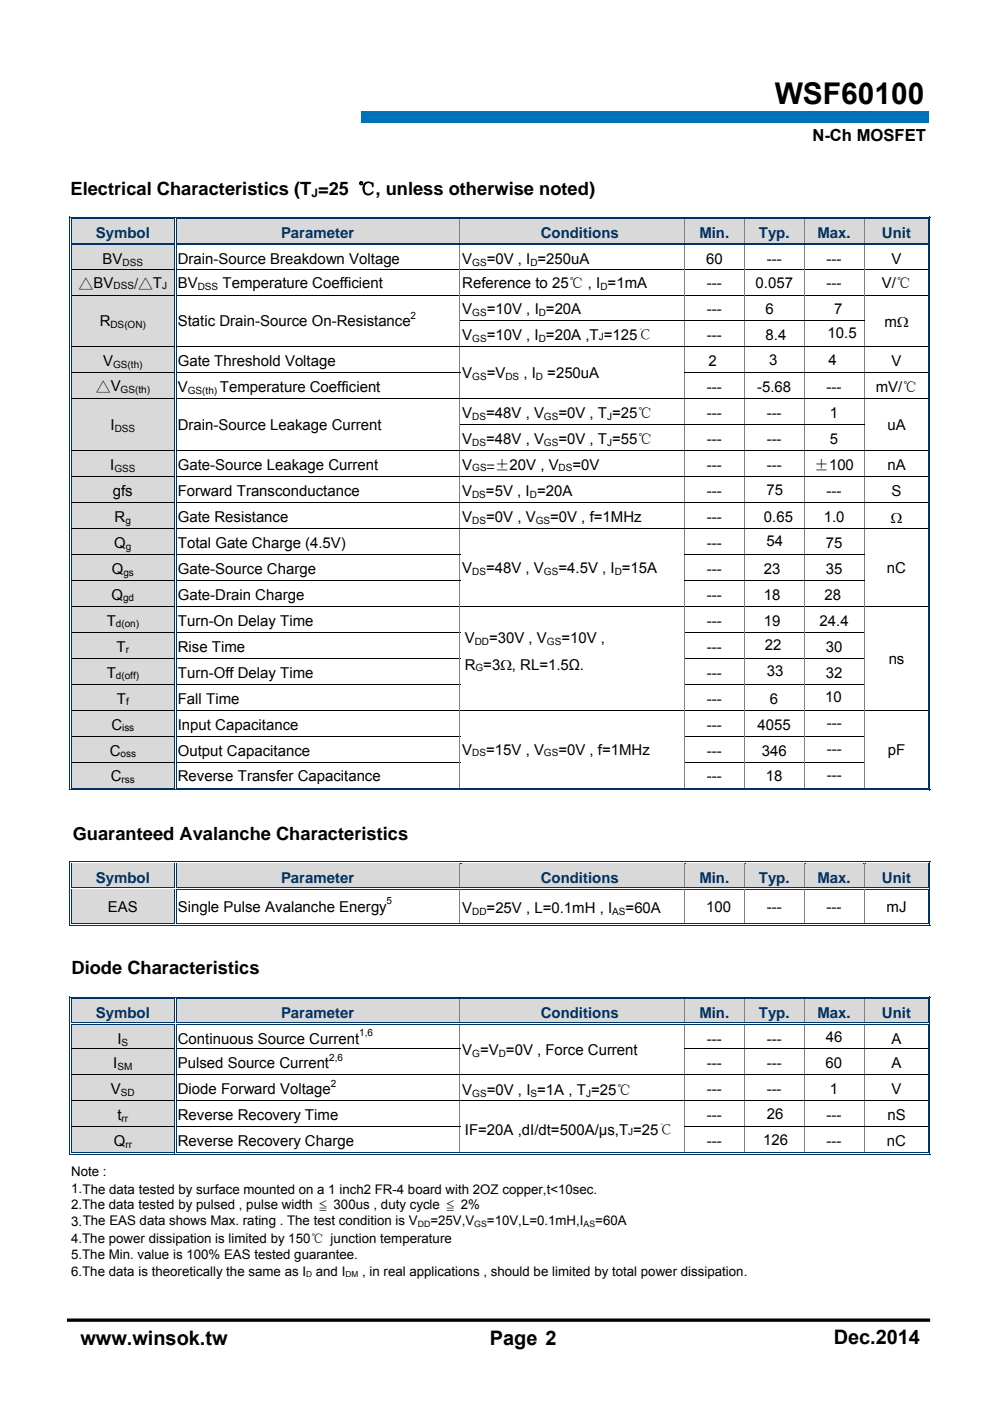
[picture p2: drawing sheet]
<svg xmlns="http://www.w3.org/2000/svg" width="210mm" height="297mm" viewBox="0 0 210 297" stroke-linecap="round" stroke-linejoin="round" font-family="sans-serif">
<defs><g id="words">
<text font-size="6.3" x="164.3" y="22">WSF60100</text>
<g font-size="4.2">
<text x="17.1" y="285.1">www.winsok.tw</text>
<text x="103.9" y="285.1">Page 2</text>
<text x="176.8" y="285">Dec.2014</text>
</g>
<g font-size="3.9">
<text x="15" y="41.3">Electrical Characteristics (T =25 ℃, unless otherwise noted)</text>
<text x="15.4" y="178.1">Guaranteed Avalanche Characteristics</text>
<text x="15.2" y="206.5">Diode Characteristics</text>
</g>
<text font-size="3.5" x="172.3" y="29.8">N-Ch MOSFET</text>
<g font-size="3.2" fill="#003365">
<text x="20.3" y="50.5">Symbol</text>
<text x="59.6" y="50.5">Parameter</text>
<text x="114.7" y="50.5">Conditions</text>
<text x="148.3" y="50.5">Min.</text>
<text x="161" y="50.5">Typ.</text>
<text x="173.4" y="50.5">Max.</text>
<text x="187.1" y="50.5">Unit</text>
<text x="20.3" y="187.2">Symbol</text>
<text x="59.6" y="187.2">Parameter</text>
<text x="114.7" y="187.2">Conditions</text>
<text x="148.3" y="187.2">Min.</text>
<text x="161" y="187.2">Typ.</text>
<text x="173.4" y="187.2">Max.</text>
<text x="187.1" y="187.2">Unit</text>
<text x="20.3" y="215.9">Symbol</text>
<text x="59.6" y="215.9">Parameter</text>
<text x="114.7" y="215.9">Conditions</text>
<text x="148.3" y="215.9">Min.</text>
<text x="161" y="215.9">Typ.</text>
<text x="173.4" y="215.9">Max.</text>
<text x="187.1" y="215.9">Unit</text>
</g>
<g font-size="3.2">
<text x="21.8" y="56">BV</text>
<text x="37.7" y="56">Drain-Source Breakdown Voltage</text>
<text x="98.1" y="56">V</text>
<text x="103.2" y="56">=0V , I =250uA</text>
<text x="149.8" y="56">60</text>
<text x="162.6" y="56">---</text>
<text x="175.3" y="56">---</text>
<text x="189.1" y="56">V</text>
<text x="16.7" y="61">△BV</text>
<text x="28.4" y="61">/△T</text>
<text x="37.7" y="61.1">BV</text>
<text x="47.2" y="61.1">Temperature Coefficient</text>
<text x="98" y="61.2">Reference to 25℃ , I =1mA</text>
<text x="149.9" y="61.1">---</text>
<text x="160.3" y="61.1">0.057</text>
<text x="175.3" y="61.1">---</text>
<text x="187.1" y="61.2">V/℃</text>
<text x="21.1" y="69.2">R</text>
<text x="37.7" y="69.2">Static Drain-Source On-Resistance</text>
<text x="98" y="66.6">V</text>
<text x="103.2" y="66.6">=10V , I =20A</text>
<text x="149.9" y="66.6">---</text>
<text x="162.4" y="66.6">6</text>
<text x="175.5" y="71.7">10.5</text>
<text x="177" y="66.5">7</text>
<text x="187.6" y="69.3">mΩ</text>
<text x="21.9" y="77.6">V</text>
<text x="37.7" y="77.6">Gate Threshold Voltage</text>
<text x="98" y="72.1">V</text>
<text x="103.2" y="72.1">=10V , I =20A ,T =125℃</text>
<text x="149.9" y="72.1">---</text>
<text x="150.3" y="77.6">2</text>
<text x="162.4" y="72.1">8.4</text>
<text x="163.2" y="77.3">3</text>
<text x="175.7" y="77.4">4</text>
<text x="189.1" y="77.6">V</text>
<text x="20.3" y="83">△V</text>
<text x="37.7" y="83.1">V</text>
<text x="46.7" y="83.1">Temperature Coefficient</text>
<text x="98" y="80.2">V</text>
<text x="103.2" y="80.2">=V</text>
<text x="111" y="80.2">, I</text>
<text x="116.1" y="80.2">=250uA</text>
<text x="149.9" y="83.1">---</text>
<text x="160.6" y="83.1">-5.68</text>
<text x="175.3" y="83.1">---</text>
<text x="185.8" y="83.2">mV/℃</text>
<text x="98" y="88.7">V</text>
<text x="103.1" y="88.7">=48V , V</text>
<text x="118.4" y="88.7">=0V , T =25℃</text>
<text x="149.9" y="88.6">---</text>
<text x="162.6" y="88.6">---</text>
<text x="176" y="88.6">1</text>
<text x="23.5" y="91.2">I</text>
<text x="37.7" y="91.2">Drain-Source Leakage Current</text>
<text x="98" y="94.2">V</text>
<text x="103.1" y="94.2">=48V , V</text>
<text x="118.4" y="94.2">=0V , T =55℃</text>
<text x="149.9" y="94.1">---</text>
<text x="162.6" y="94.1">---</text>
<text x="176" y="94.1">5</text>
<text x="188.2" y="91.2">uA</text>
<text x="23.4" y="99.7">I</text>
<text x="37.7" y="99.7">Gate-Source Leakage Current</text>
<text x="98" y="99.6">V</text>
<text x="103.2" y="99.6">=±20V , V</text>
<text x="121.4" y="99.6">=0V</text>
<text x="149.9" y="99.7">---</text>
<text x="162.6" y="99.7">---</text>
<text x="172.7" y="99.7">±100</text>
<text x="188.2" y="99.7">nA</text>
<text x="23.9" y="105.2">gfs</text>
<text x="37.7" y="105.2">Forward Transconductance</text>
<text x="98" y="105.2">V</text>
<text x="103.1" y="105.2">=5V , I =20A</text>
<text x="149.9" y="105.2">---</text>
<text x="162.6" y="104.9">75</text>
<text x="175.3" y="105.2">---</text>
<text x="189.1" y="105.2">S</text>
<text x="24.3" y="110.7">R</text>
<text x="37.7" y="110.7">Gate Resistance</text>
<text x="98.1" y="110.7">V</text>
<text x="103.1" y="110.7">=0V , V</text>
<text x="116.7" y="110.7">=0V , f=1MHz</text>
<text x="150" y="110.7">---</text>
<text x="162" y="110.7">0.65</text>
<text x="174.7" y="110.7">1.0</text>
<text x="189" y="110.8">Ω</text>
<text x="24.2" y="116.2">Q</text>
<text x="37.7" y="116.2">Total Gate Charge (4.5V)</text>
<text x="149.9" y="116.2">---</text>
<text x="162.6" y="115.8">54</text>
<text x="175.2" y="116.2">75</text>
<text x="23.7" y="121.7">Q</text>
<text x="37.7" y="121.7">Gate-Source Charge</text>
<text x="98" y="121.5">V</text>
<text x="103.1" y="121.5">=48V , V</text>
<text x="118.4" y="121.5">=4.5V , I =15A</text>
<text x="150" y="121.7">---</text>
<text x="162" y="121.7">23</text>
<text x="175.2" y="121.7">35</text>
<text x="188.1" y="121.5">nC</text>
<text x="23.6" y="127.2">Q</text>
<text x="37.7" y="127.2">Gate-Drain Charge</text>
<text x="150" y="127.2">---</text>
<text x="162" y="127.2">18</text>
<text x="174.9" y="127.2">28</text>
<text x="22.6" y="132.7">T</text>
<text x="37.7" y="132.7">Turn-On Delay Time</text>
<text x="98.6" y="136.4">V</text>
<text x="103.7" y="136.4">=30V , V</text>
<text x="119.1" y="136.4">=10V ,</text>
<text x="149.9" y="132.7">---</text>
<text x="162" y="132.7">19</text>
<text x="162.3" y="137.7">22</text>
<text x="173.8" y="132.7">24.4</text>
<text x="22.6" y="143.7">T</text>
<text x="24.7" y="138.2">T</text>
<text x="37.7" y="143.7">Turn-Off Delay Time</text>
<text x="37.7" y="138.2">Rise Time</text>
<text x="98.6" y="142">R =3Ω, RL=1.5Ω.</text>
<text x="149.9" y="138.2">---</text>
<text x="149.9" y="143.7">---</text>
<text x="162.6" y="143.3">33</text>
<text x="175.2" y="138.2">30</text>
<text x="175.2" y="143.7">32</text>
<text x="188.5" y="140.7">ns</text>
<text x="24.8" y="149.2">T</text>
<text x="37.7" y="149.2">Fall Time</text>
<text x="150" y="149.2">---</text>
<text x="163.3" y="149.2">6</text>
<text x="175" y="148.9">10</text>
<text x="23.6" y="154.7">C</text>
<text x="37.7" y="154.7">Input Capacitance</text>
<text x="149.9" y="154.7">---</text>
<text x="160.7" y="154.7">4055</text>
<text x="175.3" y="154.3">---</text>
<text x="23.3" y="160.2">C</text>
<text x="37.7" y="160.2">Output Capacitance</text>
<text x="98" y="160">V</text>
<text x="103.1" y="160">=15V , V</text>
<text x="118.4" y="160">=0V , f=1MHz</text>
<text x="149.9" y="160.2">---</text>
<text x="161.6" y="160.2">346</text>
<text x="175.4" y="159.8">---</text>
<text x="188.3" y="160">pF</text>
<text x="23.5" y="165.7">C</text>
<text x="37.7" y="165.7">Reverse Transfer Capacitance</text>
<text x="149.9" y="165.7">---</text>
<text x="162.4" y="165.7">18</text>
<text x="175.4" y="165.3">---</text>
<text x="22.9" y="193.3">EAS</text>
<text x="37.7" y="193.3">Single Pulse Avalanche Energy</text>
<text x="98" y="193.6">V</text>
<text x="103.2" y="193.6">=25V , L=0.1mH , I</text>
<text x="132.7" y="193.6">=60A</text>
<text x="149.8" y="193.3">100</text>
<text x="162.6" y="193.3">---</text>
<text x="175.3" y="193.3">---</text>
<text x="188" y="193.3">mJ</text>
<text x="24.9" y="221.3">I</text>
<text x="37.7" y="221.3">Continuous Source Current</text>
<text x="149.9" y="221.3">---</text>
<text x="162.6" y="221.3">---</text>
<text x="175.2" y="221">46</text>
<text x="189.1" y="221.3">A</text>
<text x="24" y="226.5">I</text>
<text x="37.7" y="226.5">Pulsed Source Current</text>
<text x="98" y="223.7">V =V =0V , Force Current</text>
<text x="149.9" y="226.5">---</text>
<text x="162.6" y="226.5">---</text>
<text x="175.1" y="226.4">60</text>
<text x="189.1" y="226.5">A</text>
<text x="23.5" y="232">V</text>
<text x="37.7" y="232">Diode Forward Voltage</text>
<text x="98" y="232.1">V</text>
<text x="103.2" y="232.1">=0V , I =1A , T =25℃</text>
<text x="149.9" y="232">---</text>
<text x="162.6" y="232">---</text>
<text x="176" y="232">1</text>
<text x="189.1" y="232">V</text>
<text x="24.9" y="237.5">t</text>
<text x="37.7" y="237.5">Reverse Recovery Time</text>
<text x="149.9" y="237.5">---</text>
<text x="162.7" y="237.4">26</text>
<text x="175.3" y="237.5">---</text>
<text x="188.2" y="237.5">nS</text>
<text x="24.1" y="243">Q</text>
<text x="37.7" y="243">Reverse Recovery Charge</text>
<text x="98.6" y="240.7">IF=20A ,dI/dt=500A/µs,T =25℃</text>
<text x="149.9" y="243">---</text>
<text x="161.9" y="242.9">126</text>
<text x="175.3" y="243">---</text>
<text x="188.1" y="243">nC</text>
</g>
<g font-size="2.8">
<text x="15.1" y="249.3">Note :</text>
<text x="15.1" y="256.4">2.The data tested by pulsed , pulse width ≦ 300us , duty cycle ≦ 2%</text>
<text x="15.1" y="252.9">1.The data tested by surface mounted on a 1 inch2 FR-4 board with 2OZ copper,t&lt;10sec.</text>
<text x="15.1" y="263.4">4.The power dissipation is limited by 150℃ junction temperature</text>
<text x="15.1" y="259.9">3.The EAS data shows Max. rating . The test condition is V</text>
<text x="91.3" y="259.8">=25V,V</text>
<text x="103.3" y="259.8">=10V,L=0.1mH,I</text>
<text x="126.3" y="259.8">=60A</text>
<text x="15.1" y="267">5.The Min. value is 100% EAS tested guarantee.</text>
<text x="15.1" y="270.5">6.The data is theoretically the same as I</text>
<text x="67" y="270.5">and I</text>
<text x="76.8" y="270.5">, in real applications , should be limited by total power dissipation.</text>
</g>
<text font-size="2.5" x="66.1" y="41.9">J</text>
<g font-size="2.1">
<text x="26" y="56.3">DSS</text>
<text x="100.2" y="56.3">GS</text>
<text x="112.5" y="56.3">D</text>
<text x="24.1" y="61.3">DSS</text>
<text x="34.4" y="61.3">J</text>
<text x="42" y="61.5">DSS</text>
<text x="127.4" y="61.5">D</text>
<text x="23.4" y="69.5">DS(ON)</text>
<text x="87.1" y="67.6">2</text>
<text x="100.2" y="67">GS</text>
<text x="114.3" y="67">D</text>
<text x="24" y="78">GS(th)</text>
<text x="100.2" y="72.5">GS</text>
<text x="114.3" y="72.5">D</text>
<text x="127" y="72.1">J</text>
<text x="25.6" y="83.3">GS(th)</text>
<text x="39.8" y="83.5">GS(th)</text>
<text x="100.2" y="80.5">GS</text>
<text x="107.2" y="80.5">DS</text>
<text x="113.7" y="80.5">D</text>
<text x="100.2" y="89">DS</text>
<text x="115.4" y="89">GS</text>
<text x="128.8" y="89">J</text>
<text x="24.3" y="91.5">DSS</text>
<text x="100.2" y="94.5">DS</text>
<text x="115.4" y="94.5">GS</text>
<text x="128.8" y="94.5">J</text>
<text x="24.3" y="100">GSS</text>
<text x="100.2" y="99.9">GS</text>
<text x="118.5" y="99.9">DS</text>
<text x="100.1" y="105.5">DS</text>
<text x="112.4" y="105.5">D</text>
<text x="26.6" y="111">g</text>
<text x="100.2" y="111">DS</text>
<text x="113.6" y="111">GS</text>
<text x="26.7" y="116.5">g</text>
<text x="26.2" y="122">gs</text>
<text x="100.2" y="121.8">DS</text>
<text x="115.4" y="121.8">GS</text>
<text x="130.4" y="121.8">D</text>
<text x="26.1" y="127.5">gd</text>
<text x="24.6" y="133">d(on)</text>
<text x="100.7" y="136.7">DD</text>
<text x="116" y="136.7">GS</text>
<text x="26.7" y="138.5">r</text>
<text x="100.9" y="142.4">G</text>
<text x="24.6" y="144">d(off)</text>
<text x="26.8" y="149.5">f</text>
<text x="25.9" y="155">iss</text>
<text x="25.5" y="160.5">oss</text>
<text x="100.2" y="160.3">DS</text>
<text x="115.4" y="160.3">GS</text>
<text x="25.8" y="166.1">rss</text>
<text x="82" y="191.7">5</text>
<text x="100.2" y="194">DD</text>
<text x="129.9" y="194">AS</text>
<text x="25.8" y="221.7">S</text>
<text x="76.2" y="219.8">1,6</text>
<text x="24.9" y="226.8">SM</text>
<text x="69.8" y="224.9">2,6</text>
<text x="100.2" y="224">G</text>
<text x="105.8" y="224">D</text>
<text x="25.7" y="232.3">SD</text>
<text x="70.2" y="230.4">2</text>
<text x="100.2" y="232.5">GS</text>
<text x="112.5" y="232.5">S</text>
<text x="124.3" y="232.5">J</text>
<text x="25.8" y="237.8">rr</text>
<text x="26.6" y="243.4">rr</text>
<text x="133.3" y="240.7">J</text>
</g>
<g font-size="1.9">
<text x="88.6" y="260.2">DD</text>
<text x="100.6" y="260.2">GS</text>
<text x="123.8" y="260.2">AS</text>
</g>
<g font-size="1.8">
<text x="64.9" y="270.8">D</text>
<text x="73.3" y="270.8">DM</text>
</g>
</g></defs>
<g fill="#d9d9d9">
<path d="M15.2 46.5h21.8v5h-21.8z"/>
<path d="M15.4 46.5h21.3v5h-21.3z"/>
<path d="M37.5 46.5h60v5h-60z"/>
<path d="M37.7 46.5h59.4v5h-59.4z"/>
<path d="M97.6 46.5h47.5v5h-47.5z"/>
<path d="M98 46.5h46.7v5h-46.7z"/>
<path d="M145.3 46.5h12.5v5h-12.5z"/>
<path d="M145.7 46.5h11.7v5h-11.7z"/>
<path d="M158 46.5h12.5v5h-12.5z"/>
<path d="M158.4 46.5h11.7v5h-11.7z"/>
<path d="M170.7 46.5h12.5v5h-12.5z"/>
<path d="M171.1 46.5h11.7v5h-11.7z"/>
<path d="M183.4 46.5h13.4v5h-13.4z"/>
<path d="M183.8 46.5h12.8v5h-12.8z"/>
</g>
<g fill="#003365">
<path d="M14.7 46h.1v.5h-.1z"/>
<path d="M14.7 46h.5v.1h-.5z"/>
<path d="M15 46.3h.2v.2h-.2z"/>
</g>
<path d="M15.2 46h21.8M15.2 46.4h21.8" fill="none" stroke="#003365" stroke-width=".21"/>
<path d="M15.2 46.5h21.8" fill="none" stroke="#d9d9d9" stroke-width=".21"/>
<g fill="#003365">
<path d="M37.3 46.5h.2z"/>
<path d="M37 46.5h.1z"/>
<path d="M37 46h.5v.1h-.5z"/>
<path d="M37 46.3h.1v.2h-.1z"/>
<path d="M37.3 46.3h.2v.2h-.2z"/>
</g>
<path d="M37.5 46h60M37.5 46.4h60" fill="none" stroke="#003365" stroke-width=".21"/>
<path d="M37.5 46.5h60" fill="none" stroke="#d9d9d9" stroke-width=".21"/>
<path d="M97.6 46.5h.4z" fill="#d9d9d9"/>
<path d="M97.5 46.5h.1z" fill="#808080"/>
<g fill="#003365">
<path d="M97.5 46h.5v.1h-.5z"/>
<path d="M97.5 46.3h.5v.2h-.5z"/>
</g>
<path d="M98 46h47.1M98 46.4h47.1" fill="none" stroke="#003365" stroke-width=".21"/>
<path d="M98 46.5h47.1" fill="none" stroke="#d9d9d9" stroke-width=".21"/>
<path d="M145.3 46.5h.3z" fill="#d9d9d9"/>
<path d="M145.1 46.5h.2z" fill="#808080"/>
<g fill="#003365">
<path d="M145.1 46h.5v.1h-.5z"/>
<path d="M145.1 46.3h.5v.2h-.5z"/>
</g>
<path d="M145.6 46h12.2M145.6 46.4h12.2" fill="none" stroke="#003365" stroke-width=".21"/>
<path d="M145.6 46.5h12.2" fill="none" stroke="#d9d9d9" stroke-width=".21"/>
<path d="M158 46.5h.3z" fill="#d9d9d9"/>
<path d="M157.8 46.5h.2z" fill="#808080"/>
<g fill="#003365">
<path d="M157.8 46h.5v.1h-.5z"/>
<path d="M157.8 46.3h.5v.2h-.5z"/>
</g>
<path d="M158.3 46h12.2M158.3 46.4h12.2" fill="none" stroke="#003365" stroke-width=".21"/>
<path d="M158.3 46.5h12.2" fill="none" stroke="#d9d9d9" stroke-width=".21"/>
<path d="M170.7 46.5h.3z" fill="#d9d9d9"/>
<path d="M170.5 46.5h.2z" fill="#808080"/>
<g fill="#003365">
<path d="M170.5 46h.5v.1h-.5z"/>
<path d="M170.5 46.3h.5v.2h-.5z"/>
</g>
<path d="M171 46h12.2M171 46.4h12.2" fill="none" stroke="#003365" stroke-width=".21"/>
<path d="M171 46.5h12.2" fill="none" stroke="#d9d9d9" stroke-width=".21"/>
<path d="M183.4 46.5h.3z" fill="#d9d9d9"/>
<path d="M183.2 46.5h.2z" fill="#808080"/>
<g fill="#003365">
<path d="M183.2 46h.5v.1h-.5z"/>
<path d="M183.2 46.3h.5v.2h-.5z"/>
</g>
<path d="M183.7 46h13.1M183.7 46.4h13.1" fill="none" stroke="#003365" stroke-width=".21"/>
<path d="M183.7 46.5h13.1" fill="none" stroke="#d9d9d9" stroke-width=".21"/>
<g fill="#003365">
<path d="M197.2 46h.1v.5h-.1z"/>
<path d="M196.8 46h.5v.1h-.5z"/>
<path d="M196.8 46.3h.2v.2h-.2z"/>
</g>
<path d="M14.8 46.5v5M15.1 46.5v5M37.1 46.5v5M37.4 46.5v5M196.9 46.5v5M197.3 46.5v5" fill="none" stroke="#003365" stroke-width=".21"/>
<path d="M97.6 46.5v5M145.2 46.5v5M157.9 46.5v5M170.6 46.5v5M183.3 46.5v5" fill="none" stroke="#808080" stroke-width=".21"/>
<g fill="#d9d9d9">
<path d="M15.2 52h21.8v5h-21.8z"/>
<path d="M15.4 52h21.3v5h-21.3z"/>
</g>
<g fill="#003365">
<path d="M15 52h.2z"/>
<path d="M14.7 51.5h.1v.5h-.1z"/>
<path d="M15 51.5h.2v.1h-.2z"/>
<path d="M15 51.8h.2v.2h-.2z"/>
</g>
<path d="M15.2 51.5h21.8M15.2 51.9h21.8" fill="none" stroke="#003365" stroke-width=".21"/>
<path d="M15.2 52h21.8" fill="none" stroke="#d9d9d9" stroke-width=".21"/>
<g fill="#003365">
<path d="M37.3 52h.2z"/>
<path d="M37 52h.1z"/>
<path d="M37 51.5h.1v.1h-.1z"/>
<path d="M37 51.8h.1v.2h-.1z"/>
<path d="M37.3 51.5h.2v.1h-.2z"/>
<path d="M37.3 51.8h.2v.2h-.2z"/>
</g>
<path d="M37.5 51.5h60M37.5 51.9h60" fill="none" stroke="#003365" stroke-width=".21"/>
<path d="M97.5 52h.1z" fill="#808080"/>
<g fill="#003365">
<path d="M97.5 51.5h.5v.1h-.5z"/>
<path d="M97.5 51.8h.5v.2h-.5z"/>
</g>
<path d="M98 51.5h47.1M98 51.9h47.1" fill="none" stroke="#003365" stroke-width=".21"/>
<path d="M145.1 52h.2z" fill="#808080"/>
<g fill="#003365">
<path d="M145.1 51.5h.5v.1h-.5z"/>
<path d="M145.1 51.8h.5v.2h-.5z"/>
</g>
<path d="M145.6 51.5h12.2M145.6 51.9h12.2" fill="none" stroke="#003365" stroke-width=".21"/>
<path d="M157.8 52h.2z" fill="#808080"/>
<g fill="#003365">
<path d="M157.8 51.5h.5v.1h-.5z"/>
<path d="M157.8 51.8h.5v.2h-.5z"/>
</g>
<path d="M158.3 51.5h12.2M158.3 51.9h12.2" fill="none" stroke="#003365" stroke-width=".21"/>
<path d="M170.5 52h.2z" fill="#808080"/>
<g fill="#003365">
<path d="M170.5 51.5h.5v.1h-.5z"/>
<path d="M170.5 51.8h.5v.2h-.5z"/>
</g>
<path d="M171 51.5h12.2M171 51.9h12.2" fill="none" stroke="#003365" stroke-width=".21"/>
<path d="M183.2 52h.2z" fill="#808080"/>
<g fill="#003365">
<path d="M183.2 51.5h.5v.1h-.5z"/>
<path d="M183.2 51.8h.5v.2h-.5z"/>
</g>
<path d="M183.7 51.5h13.1M183.7 51.9h13.1" fill="none" stroke="#003365" stroke-width=".21"/>
<g fill="#003365">
<path d="M197.2 52h.1z"/>
<path d="M196.8 52h.2z"/>
<path d="M196.8 51.5h.2v.1h-.2z"/>
<path d="M196.8 51.8h.2v.2h-.2z"/>
<path d="M197.2 51.5h.1v.5h-.1z"/>
</g>
<path d="M14.8 52v5M15.1 52v5M37.1 52v5M37.4 52v5M196.9 52v5M197.3 52v5" fill="none" stroke="#003365" stroke-width=".21"/>
<path d="M97.6 52v5M145.2 52v5M157.9 52v5M170.6 52v5M183.3 52v5" fill="none" stroke="#808080" stroke-width=".21"/>
<g fill="#d9d9d9">
<path d="M15.2 57.1h21.8v5.4h-21.8z"/>
<path d="M15.4 57.1h21.3v5.4h-21.3z"/>
</g>
<g fill="#003365">
<path d="M15 57h.2v.1h-.2z"/>
<path d="M14.7 57h.1v.1h-.1z"/>
</g>
<path d="M15.2 57h21.8" fill="none" stroke="#000" stroke-width=".21"/>
<g fill="#003365">
<path d="M37.3 57h.2v.1h-.2z"/>
<path d="M37 57h.1v.1h-.1z"/>
</g>
<path d="M37.5 57h159.3" fill="none" stroke="#000" stroke-width=".21"/>
<g fill="#003365">
<path d="M197.2 57h.1v.1h-.1z"/>
<path d="M196.8 57h.2v.1h-.2z"/>
</g>
<path d="M14.8 57.1v5.4M15.1 57.1v5.4M37.1 57.1v5.4M37.4 57.1v5.4M196.9 57.1v5.4M197.3 57.1v5.4" fill="none" stroke="#003365" stroke-width=".21"/>
<path d="M97.6 57.1v5.4M145.2 57.1v5.4M157.9 57.1v5.4M170.6 57.1v5.4M183.3 57.1v5.4" fill="none" stroke="#808080" stroke-width=".21"/>
<g fill="#d9d9d9">
<path d="M15.2 62.6h21.8v10.9h-21.8z"/>
<path d="M15.4 65.2h21.3v5.7h-21.3z"/>
</g>
<g fill="#003365">
<path d="M15 62.5h.2v.1h-.2z"/>
<path d="M14.7 62.5h.1v.1h-.1z"/>
</g>
<path d="M15.2 62.5h21.8" fill="none" stroke="#000" stroke-width=".21"/>
<g fill="#003365">
<path d="M37.3 62.5h.2v.1h-.2z"/>
<path d="M37 62.5h.1v.1h-.1z"/>
</g>
<path d="M37.5 62.5h159.3" fill="none" stroke="#000" stroke-width=".21"/>
<g fill="#003365">
<path d="M197.2 62.5h.1v.1h-.1z"/>
<path d="M196.8 62.5h.2v.1h-.2z"/>
</g>
<path d="M14.8 62.6v5.4M15.1 62.6v5.4M37.1 62.6v5.4M37.4 62.6v5.4M196.9 62.6v5.4M197.3 62.6v5.4" fill="none" stroke="#003365" stroke-width=".21"/>
<path d="M97.6 62.6v5.4M145.2 62.6v5.4M157.9 62.6v5.4M170.6 62.6v5.4M183.3 62.6v5.4" fill="none" stroke="#808080" stroke-width=".21"/>
<g fill="#003365">
<path d="M14.7 68h.1v.1h-.1z"/>
<path d="M15 68h.2v.1h-.2z"/>
<path d="M37 68h.1v.1h-.1z"/>
<path d="M37.3 68h.2v.1h-.2z"/>
</g>
<path d="M97.5 68.1h85.9" fill="none" stroke="#000" stroke-width=".21"/>
<g fill="#003365">
<path d="M197.2 68h.1v.1h-.1z"/>
<path d="M196.8 68h.2v.1h-.2z"/>
</g>
<path d="M14.8 68.1v5.4M15.1 68.1v5.4M37.1 68.1v5.4M37.4 68.1v5.4M196.9 68.1v5.4M197.3 68.1v5.4" fill="none" stroke="#003365" stroke-width=".21"/>
<path d="M97.6 68.1v5.4M145.2 68.1v5.4M157.9 68.1v5.4M170.6 68.1v5.4M183.3 68.1v5.4" fill="none" stroke="#808080" stroke-width=".21"/>
<g fill="#d9d9d9">
<path d="M15.2 73.6h21.8v5.4h-21.8z"/>
<path d="M15.4 73.6h21.3v5.4h-21.3z"/>
</g>
<g fill="#003365">
<path d="M15 73.5h.2v.1h-.2z"/>
<path d="M14.7 73.5h.1v.1h-.1z"/>
</g>
<path d="M15.2 73.6h21.8" fill="none" stroke="#000" stroke-width=".21"/>
<g fill="#003365">
<path d="M37.3 73.5h.2v.1h-.2z"/>
<path d="M37 73.5h.1v.1h-.1z"/>
</g>
<path d="M37.5 73.6h159.3" fill="none" stroke="#000" stroke-width=".21"/>
<g fill="#003365">
<path d="M197.2 73.5h.1v.1h-.1z"/>
<path d="M196.8 73.5h.2v.1h-.2z"/>
</g>
<path d="M14.8 73.6v5.4M15.1 73.6v5.4M37.1 73.6v5.4M37.4 73.6v5.4M196.9 73.6v5.4M197.3 73.6v5.4" fill="none" stroke="#003365" stroke-width=".21"/>
<path d="M97.6 73.6v5.4M145.2 73.6v5.4M157.9 73.6v5.4M170.6 73.6v5.4M183.3 73.6v5.4" fill="none" stroke="#808080" stroke-width=".21"/>
<g fill="#d9d9d9">
<path d="M15.2 79.1h21.8v5.4h-21.8z"/>
<path d="M15.4 79.1h21.3v5.4h-21.3z"/>
</g>
<g fill="#003365">
<path d="M15 79h.2v.1h-.2z"/>
<path d="M14.7 79h.1v.1h-.1z"/>
</g>
<path d="M15.2 79.1h21.8" fill="none" stroke="#000" stroke-width=".21"/>
<g fill="#003365">
<path d="M37.3 79h.2v.1h-.2z"/>
<path d="M37 79h.1v.1h-.1z"/>
</g>
<path d="M37.5 79.1h60.1M145.1 79.1h51.7" fill="none" stroke="#000" stroke-width=".21"/>
<g fill="#003365">
<path d="M197.2 79h.1v.1h-.1z"/>
<path d="M196.8 79h.2v.1h-.2z"/>
</g>
<path d="M14.8 79.1v5.4M15.1 79.1v5.4M37.1 79.1v5.4M37.4 79.1v5.4M196.9 79.1v5.4M197.3 79.1v5.4" fill="none" stroke="#003365" stroke-width=".21"/>
<path d="M97.6 79.1v5.4M145.2 79.1v5.4M157.9 79.1v5.4M170.6 79.1v5.4M183.3 79.1v5.4" fill="none" stroke="#808080" stroke-width=".21"/>
<g fill="#d9d9d9">
<path d="M15.2 84.6h21.8v10.9h-21.8z"/>
<path d="M15.4 87.2h21.3v5.7h-21.3z"/>
</g>
<g fill="#003365">
<path d="M15 84.5h.2v.1h-.2z"/>
<path d="M14.7 84.5h.1v.1h-.1z"/>
</g>
<path d="M15.2 84.6h21.8" fill="none" stroke="#000" stroke-width=".21"/>
<g fill="#003365">
<path d="M37.3 84.5h.2v.1h-.2z"/>
<path d="M37 84.5h.1v.1h-.1z"/>
</g>
<path d="M37.5 84.6h159.3" fill="none" stroke="#000" stroke-width=".21"/>
<g fill="#003365">
<path d="M197.2 84.5h.1v.1h-.1z"/>
<path d="M196.8 84.5h.2v.1h-.2z"/>
</g>
<path d="M14.8 84.6v5.4M15.1 84.6v5.4M37.1 84.6v5.4M37.4 84.6v5.4M196.9 84.6v5.4M197.3 84.6v5.4" fill="none" stroke="#003365" stroke-width=".21"/>
<path d="M97.6 84.6v5.4M145.2 84.6v5.4M157.9 84.6v5.4M170.6 84.6v5.4M183.3 84.6v5.4" fill="none" stroke="#808080" stroke-width=".21"/>
<g fill="#003365">
<path d="M14.7 90h.1v.1h-.1z"/>
<path d="M15 90h.2v.1h-.2z"/>
<path d="M37 90h.1v.1h-.1z"/>
<path d="M37.3 90h.2v.1h-.2z"/>
</g>
<path d="M97.5 90.1h85.9" fill="none" stroke="#000" stroke-width=".21"/>
<g fill="#003365">
<path d="M197.2 90h.1v.1h-.1z"/>
<path d="M196.8 90h.2v.1h-.2z"/>
</g>
<path d="M14.8 90.1v5.4M15.1 90.1v5.4M37.1 90.1v5.4M37.4 90.1v5.4M196.9 90.1v5.4M197.3 90.1v5.4" fill="none" stroke="#003365" stroke-width=".21"/>
<path d="M97.6 90.1v5.4M145.2 90.1v5.4M157.9 90.1v5.4M170.6 90.1v5.4M183.3 90.1v5.4" fill="none" stroke="#808080" stroke-width=".21"/>
<g fill="#d9d9d9">
<path d="M15.2 95.7h21.8v5.3h-21.8z"/>
<path d="M15.4 95.7h21.3v5.3h-21.3z"/>
</g>
<g fill="#003365">
<path d="M15 95.5h.2v.2h-.2z"/>
<path d="M14.7 95.5h.1v.2h-.1z"/>
</g>
<path d="M15.2 95.6h21.8" fill="none" stroke="#000" stroke-width=".21"/>
<g fill="#003365">
<path d="M37.3 95.5h.2v.2h-.2z"/>
<path d="M37 95.5h.1v.2h-.1z"/>
</g>
<path d="M37.5 95.6h159.3" fill="none" stroke="#000" stroke-width=".21"/>
<g fill="#003365">
<path d="M197.2 95.5h.1v.2h-.1z"/>
<path d="M196.8 95.5h.2v.2h-.2z"/>
</g>
<path d="M14.8 95.7v5.3M15.1 95.7v5.3M37.1 95.7v5.3M37.4 95.7v5.3M196.9 95.7v5.3M197.3 95.7v5.3" fill="none" stroke="#003365" stroke-width=".21"/>
<path d="M97.6 95.7v5.3M145.2 95.7v5.3M157.9 95.7v5.3M170.6 95.7v5.3M183.3 95.7v5.3" fill="none" stroke="#808080" stroke-width=".21"/>
<g fill="#d9d9d9">
<path d="M15.2 101.2h21.8v5.3h-21.8z"/>
<path d="M15.4 101.2h21.3v5.3h-21.3z"/>
</g>
<g fill="#003365">
<path d="M15 101h.2v.2h-.2z"/>
<path d="M14.7 101h.1v.2h-.1z"/>
</g>
<path d="M15.2 101.1h21.8" fill="none" stroke="#000" stroke-width=".21"/>
<g fill="#003365">
<path d="M37.3 101h.2v.2h-.2z"/>
<path d="M37 101h.1v.2h-.1z"/>
</g>
<path d="M37.5 101.1h159.3" fill="none" stroke="#000" stroke-width=".21"/>
<g fill="#003365">
<path d="M197.2 101h.1v.2h-.1z"/>
<path d="M196.8 101h.2v.2h-.2z"/>
</g>
<path d="M14.8 101.2v5.3M15.1 101.2v5.3M37.1 101.2v5.3M37.4 101.2v5.3M196.9 101.2v5.3M197.3 101.2v5.3" fill="none" stroke="#003365" stroke-width=".21"/>
<path d="M97.6 101.2v5.3M145.2 101.2v5.3M157.9 101.2v5.3M170.6 101.2v5.3M183.3 101.2v5.3" fill="none" stroke="#808080" stroke-width=".21"/>
<g fill="#d9d9d9">
<path d="M15.2 106.7h21.8v5.3h-21.8z"/>
<path d="M15.4 106.7h21.3v5.3h-21.3z"/>
</g>
<g fill="#003365">
<path d="M15 106.5h.2v.2h-.2z"/>
<path d="M14.7 106.5h.1v.2h-.1z"/>
</g>
<path d="M15.2 106.6h21.8" fill="none" stroke="#000" stroke-width=".21"/>
<g fill="#003365">
<path d="M37.3 106.5h.2v.2h-.2z"/>
<path d="M37 106.5h.1v.2h-.1z"/>
</g>
<path d="M37.5 106.6h159.3" fill="none" stroke="#000" stroke-width=".21"/>
<g fill="#003365">
<path d="M197.2 106.5h.1v.2h-.1z"/>
<path d="M196.8 106.5h.2v.2h-.2z"/>
</g>
<path d="M14.8 106.7v5.3M15.1 106.7v5.3M37.1 106.7v5.3M37.4 106.7v5.3M196.9 106.7v5.3M197.3 106.7v5.3" fill="none" stroke="#003365" stroke-width=".21"/>
<path d="M97.6 106.7v5.3M145.2 106.7v5.3M157.9 106.7v5.3M170.6 106.7v5.3M183.3 106.7v5.3" fill="none" stroke="#808080" stroke-width=".21"/>
<g fill="#d9d9d9">
<path d="M15.2 112.2h21.8v5.3h-21.8z"/>
<path d="M15.4 112.2h21.3v5.3h-21.3z"/>
</g>
<g fill="#003365">
<path d="M15 112h.2v.2h-.2z"/>
<path d="M14.7 112h.1v.2h-.1z"/>
</g>
<path d="M15.2 112.1h21.8" fill="none" stroke="#000" stroke-width=".21"/>
<g fill="#003365">
<path d="M37.3 112h.2v.2h-.2z"/>
<path d="M37 112h.1v.2h-.1z"/>
</g>
<path d="M37.5 112.1h159.3" fill="none" stroke="#000" stroke-width=".21"/>
<g fill="#003365">
<path d="M197.2 112h.1v.2h-.1z"/>
<path d="M196.8 112h.2v.2h-.2z"/>
</g>
<path d="M14.8 112.2v5.3M15.1 112.2v5.3M37.1 112.2v5.3M37.4 112.2v5.3M196.9 112.2v5.3M197.3 112.2v5.3" fill="none" stroke="#003365" stroke-width=".21"/>
<path d="M97.6 112.2v5.3M145.2 112.2v5.3M157.9 112.2v5.3M170.6 112.2v5.3M183.3 112.2v5.3" fill="none" stroke="#808080" stroke-width=".21"/>
<g fill="#d9d9d9">
<path d="M15.2 117.7h21.8v5.3h-21.8z"/>
<path d="M15.4 117.7h21.3v5.3h-21.3z"/>
</g>
<g fill="#003365">
<path d="M15 117.5h.2v.2h-.2z"/>
<path d="M14.7 117.5h.1v.2h-.1z"/>
</g>
<path d="M15.2 117.6h21.8" fill="none" stroke="#000" stroke-width=".21"/>
<g fill="#003365">
<path d="M37.3 117.5h.2v.2h-.2z"/>
<path d="M37 117.5h.1v.2h-.1z"/>
</g>
<path d="M37.5 117.6h60.1M145.1 117.6h38.3" fill="none" stroke="#000" stroke-width=".21"/>
<g fill="#003365">
<path d="M197.2 117.5h.1v.2h-.1z"/>
<path d="M196.8 117.5h.2v.2h-.2z"/>
</g>
<path d="M14.8 117.7v5.3M15.1 117.7v5.3M37.1 117.7v5.3M37.4 117.7v5.3M196.9 117.7v5.3M197.3 117.7v5.3" fill="none" stroke="#003365" stroke-width=".21"/>
<path d="M97.6 117.7v5.3M145.2 117.7v5.3M157.9 117.7v5.3M170.6 117.7v5.3M183.3 117.7v5.3" fill="none" stroke="#808080" stroke-width=".21"/>
<g fill="#d9d9d9">
<path d="M15.2 123.2h21.8v5.3h-21.8z"/>
<path d="M15.4 123.2h21.3v5.3h-21.3z"/>
</g>
<g fill="#003365">
<path d="M15 123h.2v.2h-.2z"/>
<path d="M14.7 123h.1v.2h-.1z"/>
</g>
<path d="M15.2 123.1h21.8" fill="none" stroke="#000" stroke-width=".21"/>
<g fill="#003365">
<path d="M37.3 123h.2v.2h-.2z"/>
<path d="M37 123h.1v.2h-.1z"/>
</g>
<path d="M37.5 123.1h60.1M145.1 123.1h38.3" fill="none" stroke="#000" stroke-width=".21"/>
<g fill="#003365">
<path d="M197.2 123h.1v.2h-.1z"/>
<path d="M196.8 123h.2v.2h-.2z"/>
</g>
<path d="M14.8 123.2v5.3M15.1 123.2v5.3M37.1 123.2v5.3M37.4 123.2v5.3M196.9 123.2v5.3M197.3 123.2v5.3" fill="none" stroke="#003365" stroke-width=".21"/>
<path d="M97.6 123.2v5.3M145.2 123.2v5.3M157.9 123.2v5.3M170.6 123.2v5.3M183.3 123.2v5.3" fill="none" stroke="#808080" stroke-width=".21"/>
<g fill="#d9d9d9">
<path d="M15.2 128.7h21.8v5.3h-21.8z"/>
<path d="M15.4 128.7h21.3v5.3h-21.3z"/>
</g>
<g fill="#003365">
<path d="M15 128.5h.2v.2h-.2z"/>
<path d="M14.7 128.5h.1v.2h-.1z"/>
</g>
<path d="M15.2 128.6h21.8" fill="none" stroke="#000" stroke-width=".21"/>
<g fill="#003365">
<path d="M37.3 128.5h.2v.2h-.2z"/>
<path d="M37 128.5h.1v.2h-.1z"/>
</g>
<path d="M37.5 128.6h159.3" fill="none" stroke="#000" stroke-width=".21"/>
<g fill="#003365">
<path d="M197.2 128.5h.1v.2h-.1z"/>
<path d="M196.8 128.5h.2v.2h-.2z"/>
</g>
<path d="M14.8 128.7v5.3M15.1 128.7v5.3M37.1 128.7v5.3M37.4 128.7v5.3M196.9 128.7v5.3M197.3 128.7v5.3" fill="none" stroke="#003365" stroke-width=".21"/>
<path d="M97.6 128.7v5.3M145.2 128.7v5.3M157.9 128.7v5.3M170.6 128.7v5.3M183.3 128.7v5.3" fill="none" stroke="#808080" stroke-width=".21"/>
<g fill="#d9d9d9">
<path d="M15.2 134.2h21.8v5.3h-21.8z"/>
<path d="M15.4 134.2h21.3v5.3h-21.3z"/>
</g>
<g fill="#003365">
<path d="M15 134h.2v.2h-.2z"/>
<path d="M14.7 134h.1v.2h-.1z"/>
</g>
<path d="M15.2 134.1h21.8" fill="none" stroke="#000" stroke-width=".21"/>
<g fill="#003365">
<path d="M37.3 134h.2v.2h-.2z"/>
<path d="M37 134h.1v.2h-.1z"/>
</g>
<path d="M37.5 134.1h60.1M145.1 134.1h38.3" fill="none" stroke="#000" stroke-width=".21"/>
<g fill="#003365">
<path d="M197.2 134h.1v.2h-.1z"/>
<path d="M196.8 134h.2v.2h-.2z"/>
</g>
<path d="M14.8 134.2v5.3M15.1 134.2v5.3M37.1 134.2v5.3M37.4 134.2v5.3M196.9 134.2v5.3M197.3 134.2v5.3" fill="none" stroke="#003365" stroke-width=".21"/>
<path d="M97.6 134.2v5.3M145.2 134.2v5.3M157.9 134.2v5.3M170.6 134.2v5.3M183.3 134.2v5.3" fill="none" stroke="#808080" stroke-width=".21"/>
<g fill="#d9d9d9">
<path d="M15.2 139.7h21.8v5.3h-21.8z"/>
<path d="M15.4 139.7h21.3v5.3h-21.3z"/>
</g>
<g fill="#003365">
<path d="M15 139.5h.2v.2h-.2z"/>
<path d="M14.7 139.5h.1v.2h-.1z"/>
</g>
<path d="M15.2 139.6h21.8" fill="none" stroke="#000" stroke-width=".21"/>
<g fill="#003365">
<path d="M37.3 139.5h.2v.2h-.2z"/>
<path d="M37 139.5h.1v.2h-.1z"/>
</g>
<path d="M37.5 139.6h60.1M145.1 139.6h38.3" fill="none" stroke="#000" stroke-width=".21"/>
<g fill="#003365">
<path d="M197.2 139.5h.1v.2h-.1z"/>
<path d="M196.8 139.5h.2v.2h-.2z"/>
</g>
<path d="M14.8 139.7v5.3M15.1 139.7v5.3M37.1 139.7v5.3M37.4 139.7v5.3M196.9 139.7v5.3M197.3 139.7v5.3" fill="none" stroke="#003365" stroke-width=".21"/>
<path d="M97.6 139.7v5.3M145.2 139.7v5.3M157.9 139.7v5.3M170.6 139.7v5.3M183.3 139.7v5.3" fill="none" stroke="#808080" stroke-width=".21"/>
<g fill="#d9d9d9">
<path d="M15.2 145.2h21.8v5.3h-21.8z"/>
<path d="M15.4 145.2h21.3v5.3h-21.3z"/>
</g>
<g fill="#003365">
<path d="M15 145h.2v.2h-.2z"/>
<path d="M14.7 145h.1v.2h-.1z"/>
</g>
<path d="M15.2 145.1h21.8" fill="none" stroke="#000" stroke-width=".21"/>
<g fill="#003365">
<path d="M37.3 145h.2v.2h-.2z"/>
<path d="M37 145h.1v.2h-.1z"/>
</g>
<path d="M37.5 145.1h60.1M145.1 145.1h38.3" fill="none" stroke="#000" stroke-width=".21"/>
<g fill="#003365">
<path d="M197.2 145h.1v.2h-.1z"/>
<path d="M196.8 145h.2v.2h-.2z"/>
</g>
<path d="M14.8 145.2v5.3M15.1 145.2v5.3M37.1 145.2v5.3M37.4 145.2v5.3M196.9 145.2v5.3M197.3 145.2v5.3" fill="none" stroke="#003365" stroke-width=".21"/>
<path d="M97.6 145.2v5.3M145.2 145.2v5.3M157.9 145.2v5.3M170.6 145.2v5.3M183.3 145.2v5.3" fill="none" stroke="#808080" stroke-width=".21"/>
<g fill="#d9d9d9">
<path d="M15.2 150.7h21.8v5.3h-21.8z"/>
<path d="M15.4 150.7h21.3v5.3h-21.3z"/>
</g>
<g fill="#003365">
<path d="M15 150.5h.2v.2h-.2z"/>
<path d="M14.7 150.5h.1v.2h-.1z"/>
</g>
<path d="M15.2 150.6h21.8" fill="none" stroke="#000" stroke-width=".21"/>
<g fill="#003365">
<path d="M37.3 150.5h.2v.2h-.2z"/>
<path d="M37 150.5h.1v.2h-.1z"/>
</g>
<path d="M37.5 150.6h159.3" fill="none" stroke="#000" stroke-width=".21"/>
<g fill="#003365">
<path d="M197.2 150.5h.1v.2h-.1z"/>
<path d="M196.8 150.5h.2v.2h-.2z"/>
</g>
<path d="M14.8 150.7v5.3M15.1 150.7v5.3M37.1 150.7v5.3M37.4 150.7v5.3M196.9 150.7v5.3M197.3 150.7v5.3" fill="none" stroke="#003365" stroke-width=".21"/>
<path d="M97.6 150.7v5.3M145.2 150.7v5.3M157.9 150.7v5.3M170.6 150.7v5.3M183.3 150.7v5.3" fill="none" stroke="#808080" stroke-width=".21"/>
<g fill="#d9d9d9">
<path d="M15.2 156.2h21.8v5.3h-21.8z"/>
<path d="M15.4 156.2h21.3v5.3h-21.3z"/>
</g>
<g fill="#003365">
<path d="M15 156h.2v.2h-.2z"/>
<path d="M14.7 156h.1v.2h-.1z"/>
</g>
<path d="M15.2 156.1h21.8" fill="none" stroke="#000" stroke-width=".21"/>
<g fill="#003365">
<path d="M37.3 156h.2v.2h-.2z"/>
<path d="M37 156h.1v.2h-.1z"/>
</g>
<path d="M37.5 156.1h60.1M145.1 156.1h38.3" fill="none" stroke="#000" stroke-width=".21"/>
<g fill="#003365">
<path d="M197.2 156h.1v.2h-.1z"/>
<path d="M196.8 156h.2v.2h-.2z"/>
</g>
<path d="M14.8 156.2v5.3M15.1 156.2v5.3M37.1 156.2v5.3M37.4 156.2v5.3M196.9 156.2v5.3M197.3 156.2v5.3" fill="none" stroke="#003365" stroke-width=".21"/>
<path d="M97.6 156.2v5.3M145.2 156.2v5.3M157.9 156.2v5.3M170.6 156.2v5.3M183.3 156.2v5.3" fill="none" stroke="#808080" stroke-width=".21"/>
<g fill="#d9d9d9">
<path d="M15.2 161.7h21.8v5.3h-21.8z"/>
<path d="M15.4 161.7h21.3v5.3h-21.3z"/>
</g>
<g fill="#003365">
<path d="M15 161.5h.2v.2h-.2z"/>
<path d="M14.7 161.5h.1v.2h-.1z"/>
</g>
<path d="M15.2 161.6h21.8" fill="none" stroke="#000" stroke-width=".21"/>
<g fill="#003365">
<path d="M37.3 161.5h.2v.2h-.2z"/>
<path d="M37 161.5h.1v.2h-.1z"/>
</g>
<path d="M37.5 161.6h60.1M145.1 161.6h38.3" fill="none" stroke="#000" stroke-width=".21"/>
<g fill="#003365">
<path d="M197.2 161.5h.1v.2h-.1z"/>
<path d="M196.8 161.5h.2v.2h-.2z"/>
</g>
<path d="M14.8 161.7v5.9M15.1 161.7v5.3" fill="none" stroke="#003365" stroke-width=".21"/>
<g fill="#003365">
<path d="M14.7 167.4h.5v.2h-.5z"/>
<path d="M15 167h.2v.2h-.2z"/>
</g>
<path d="M15.2 167.5h21.8M15.2 167.1h21.8M37.1 161.7v5.5M37.4 161.7v5.3" fill="none" stroke="#003365" stroke-width=".21"/>
<path d="M37.3 167h.2v.2h-.2z" fill="#003365"/>
<path d="M37 167.5h60.5M37.5 167.1h60" fill="none" stroke="#003365" stroke-width=".21"/>
<path d="M97.6 161.7v5.3" fill="none" stroke="#808080" stroke-width=".21"/>
<path d="M97.5 167h.5v.2h-.5z" fill="#003365"/>
<path d="M97.5 167.5h47.6M98 167.1h47.1" fill="none" stroke="#003365" stroke-width=".21"/>
<path d="M145.2 161.7v5.3" fill="none" stroke="#808080" stroke-width=".21"/>
<path d="M145.1 167h.5v.2h-.5z" fill="#003365"/>
<path d="M145.1 167.5h12.7M145.6 167.1h12.2" fill="none" stroke="#003365" stroke-width=".21"/>
<path d="M157.9 161.7v5.3" fill="none" stroke="#808080" stroke-width=".21"/>
<path d="M157.8 167h.5v.2h-.5z" fill="#003365"/>
<path d="M157.8 167.5h12.7M158.3 167.1h12.2" fill="none" stroke="#003365" stroke-width=".21"/>
<path d="M170.6 161.7v5.3" fill="none" stroke="#808080" stroke-width=".21"/>
<path d="M170.5 167h.5v.2h-.5z" fill="#003365"/>
<path d="M170.5 167.5h12.7M171 167.1h12.2" fill="none" stroke="#003365" stroke-width=".21"/>
<path d="M183.3 161.7v5.3" fill="none" stroke="#808080" stroke-width=".21"/>
<path d="M183.2 167h.5v.2h-.5z" fill="#003365"/>
<path d="M183.2 167.5h13.6M183.7 167.1h13.1M196.9 161.7v5.3M197.3 161.7v5.3" fill="none" stroke="#003365" stroke-width=".21"/>
<g fill="#003365">
<path d="M197.2 167h.1v.6h-.1z"/>
<path d="M196.8 167.4h.5v.2h-.5z"/>
<path d="M196.8 167h.2v.2h-.2z"/>
</g>
<g fill="#d9d9d9">
<path d="M15.2 183.1h21.8v5h-21.8z"/>
<path d="M15.4 183.1h21.3v5h-21.3z"/>
<path d="M37.5 183.1h60v5h-60z"/>
<path d="M37.7 183.1h59.4v5h-59.4z"/>
<path d="M97.6 183.1h47.5v5h-47.5z"/>
<path d="M98 183.1h46.7v5h-46.7z"/>
<path d="M145.3 183.1h12.5v5h-12.5z"/>
<path d="M145.7 183.1h11.7v5h-11.7z"/>
<path d="M158 183.1h12.5v5h-12.5z"/>
<path d="M158.4 183.1h11.7v5h-11.7z"/>
<path d="M170.7 183.1h12.5v5h-12.5z"/>
<path d="M171.1 183.1h11.7v5h-11.7z"/>
<path d="M183.4 183.1h13.4v5h-13.4z"/>
<path d="M183.8 183.1h12.8v5h-12.8z"/>
</g>
<g fill="#003365">
<path d="M14.7 182.6h.1v.5h-.1z"/>
<path d="M14.7 182.6h.5v.2h-.5z"/>
<path d="M15 182.9h.2v.2h-.2z"/>
</g>
<path d="M15.2 182.7h21.8M15.2 183h21.8" fill="none" stroke="#003365" stroke-width=".21"/>
<path d="M15.2 183.1h21.8" fill="none" stroke="#d9d9d9" stroke-width=".21"/>
<g fill="#003365">
<path d="M37.3 183.1h.2z"/>
<path d="M37 183.1h.1z"/>
<path d="M37 182.6h.5v.2h-.5z"/>
<path d="M37 182.9h.1v.2h-.1z"/>
<path d="M37.3 182.9h.2v.2h-.2z"/>
</g>
<path d="M37.5 182.7h60M37.5 183h60" fill="none" stroke="#003365" stroke-width=".21"/>
<path d="M37.5 183.1h60" fill="none" stroke="#d9d9d9" stroke-width=".21"/>
<path d="M97.6 183.1h.4z" fill="#d9d9d9"/>
<path d="M97.5 183.1h.1z" fill="#808080"/>
<g fill="#003365">
<path d="M97.5 182.6h.5v.2h-.5z"/>
<path d="M97.5 182.9h.5v.2h-.5z"/>
</g>
<path d="M98 182.7h47.1M98 183h47.1" fill="none" stroke="#003365" stroke-width=".21"/>
<path d="M98 183.1h47.1" fill="none" stroke="#d9d9d9" stroke-width=".21"/>
<path d="M145.3 183.1h.3z" fill="#d9d9d9"/>
<path d="M145.1 183.1h.2z" fill="#808080"/>
<g fill="#003365">
<path d="M145.1 182.6h.5v.2h-.5z"/>
<path d="M145.1 182.9h.5v.2h-.5z"/>
</g>
<path d="M145.6 182.7h12.2M145.6 183h12.2" fill="none" stroke="#003365" stroke-width=".21"/>
<path d="M145.6 183.1h12.2" fill="none" stroke="#d9d9d9" stroke-width=".21"/>
<path d="M158 183.1h.3z" fill="#d9d9d9"/>
<path d="M157.8 183.1h.2z" fill="#808080"/>
<g fill="#003365">
<path d="M157.8 182.6h.5v.2h-.5z"/>
<path d="M157.8 182.9h.5v.2h-.5z"/>
</g>
<path d="M158.3 182.7h12.2M158.3 183h12.2" fill="none" stroke="#003365" stroke-width=".21"/>
<path d="M158.3 183.1h12.2" fill="none" stroke="#d9d9d9" stroke-width=".21"/>
<path d="M170.7 183.1h.3z" fill="#d9d9d9"/>
<path d="M170.5 183.1h.2z" fill="#808080"/>
<g fill="#003365">
<path d="M170.5 182.6h.5v.2h-.5z"/>
<path d="M170.5 182.9h.5v.2h-.5z"/>
</g>
<path d="M171 182.7h12.2M171 183h12.2" fill="none" stroke="#003365" stroke-width=".21"/>
<path d="M171 183.1h12.2" fill="none" stroke="#d9d9d9" stroke-width=".21"/>
<path d="M183.4 183.1h.3z" fill="#d9d9d9"/>
<path d="M183.2 183.1h.2z" fill="#808080"/>
<g fill="#003365">
<path d="M183.2 182.6h.5v.2h-.5z"/>
<path d="M183.2 182.9h.5v.2h-.5z"/>
</g>
<path d="M183.7 182.7h13.1M183.7 183h13.1" fill="none" stroke="#003365" stroke-width=".21"/>
<path d="M183.7 183.1h13.1" fill="none" stroke="#d9d9d9" stroke-width=".21"/>
<g fill="#003365">
<path d="M197.2 182.6h.1v.5h-.1z"/>
<path d="M196.8 182.6h.5v.2h-.5z"/>
<path d="M196.8 182.9h.2v.2h-.2z"/>
</g>
<path d="M14.8 183.1v5M15.1 183.1v5M37.1 183.1v5M37.4 183.1v5M196.9 183.1v5M197.3 183.1v5" fill="none" stroke="#003365" stroke-width=".21"/>
<path d="M97.6 183.1v5M145.2 183.1v5M157.9 183.1v5M170.6 183.1v5M183.3 183.1v5" fill="none" stroke="#808080" stroke-width=".21"/>
<g fill="#d9d9d9">
<path d="M15.2 188.6h21.8v7.1h-21.8z"/>
<path d="M15.4 189.3h21.3v5.8h-21.3z"/>
</g>
<g fill="#003365">
<path d="M15 188.6h.2z"/>
<path d="M14.7 188.1h.1v.5h-.1z"/>
<path d="M15 188.1h.2v.2h-.2z"/>
<path d="M15 188.4h.2v.2h-.2z"/>
</g>
<path d="M15.2 188.2h21.8M15.2 188.5h21.8" fill="none" stroke="#003365" stroke-width=".21"/>
<path d="M15.2 188.6h21.8" fill="none" stroke="#d9d9d9" stroke-width=".21"/>
<g fill="#003365">
<path d="M37.3 188.6h.2z"/>
<path d="M37 188.6h.1z"/>
<path d="M37 188.1h.1v.2h-.1z"/>
<path d="M37 188.4h.1v.2h-.1z"/>
<path d="M37.3 188.1h.2v.2h-.2z"/>
<path d="M37.3 188.4h.2v.2h-.2z"/>
</g>
<path d="M37.5 188.2h60M37.5 188.5h60" fill="none" stroke="#003365" stroke-width=".21"/>
<path d="M97.5 188.6h.1z" fill="#808080"/>
<g fill="#003365">
<path d="M97.5 188.1h.5v.2h-.5z"/>
<path d="M97.5 188.4h.5v.2h-.5z"/>
</g>
<path d="M98 188.2h47.1M98 188.5h47.1" fill="none" stroke="#003365" stroke-width=".21"/>
<path d="M145.1 188.6h.2z" fill="#808080"/>
<g fill="#003365">
<path d="M145.1 188.1h.5v.2h-.5z"/>
<path d="M145.1 188.4h.5v.2h-.5z"/>
</g>
<path d="M145.6 188.2h12.2M145.6 188.5h12.2" fill="none" stroke="#003365" stroke-width=".21"/>
<path d="M157.8 188.6h.2z" fill="#808080"/>
<g fill="#003365">
<path d="M157.8 188.1h.5v.2h-.5z"/>
<path d="M157.8 188.4h.5v.2h-.5z"/>
</g>
<path d="M158.3 188.2h12.2M158.3 188.5h12.2" fill="none" stroke="#003365" stroke-width=".21"/>
<path d="M170.5 188.6h.2z" fill="#808080"/>
<g fill="#003365">
<path d="M170.5 188.1h.5v.2h-.5z"/>
<path d="M170.5 188.4h.5v.2h-.5z"/>
</g>
<path d="M171 188.2h12.2M171 188.5h12.2" fill="none" stroke="#003365" stroke-width=".21"/>
<path d="M183.2 188.6h.2z" fill="#808080"/>
<g fill="#003365">
<path d="M183.2 188.1h.5v.2h-.5z"/>
<path d="M183.2 188.4h.5v.2h-.5z"/>
</g>
<path d="M183.7 188.2h13.1M183.7 188.5h13.1" fill="none" stroke="#003365" stroke-width=".21"/>
<g fill="#003365">
<path d="M197.2 188.6h.1z"/>
<path d="M196.8 188.6h.2z"/>
<path d="M196.8 188.1h.2v.2h-.2z"/>
<path d="M196.8 188.4h.2v.2h-.2z"/>
<path d="M197.2 188.1h.1v.5h-.1z"/>
</g>
<path d="M14.8 188.6v7.7M15.1 188.6v7.2" fill="none" stroke="#003365" stroke-width=".21"/>
<g fill="#003365">
<path d="M14.7 196.1h.5v.2h-.5z"/>
<path d="M15 195.8h.2v.1h-.2z"/>
</g>
<path d="M15.2 196.2h21.8M15.2 195.9h21.8M37.1 188.6v7.3M37.4 188.6v7.2" fill="none" stroke="#003365" stroke-width=".21"/>
<path d="M37.3 195.8h.2v.1h-.2z" fill="#003365"/>
<path d="M37 196.2h60.5M37.5 195.9h60" fill="none" stroke="#003365" stroke-width=".21"/>
<path d="M97.6 188.6v7.2" fill="none" stroke="#808080" stroke-width=".21"/>
<path d="M97.5 195.8h.5v.1h-.5z" fill="#003365"/>
<path d="M97.5 196.2h47.6M98 195.9h47.1" fill="none" stroke="#003365" stroke-width=".21"/>
<path d="M145.2 188.6v7.2" fill="none" stroke="#808080" stroke-width=".21"/>
<path d="M145.1 195.8h.5v.1h-.5z" fill="#003365"/>
<path d="M145.1 196.2h12.7M145.6 195.9h12.2" fill="none" stroke="#003365" stroke-width=".21"/>
<path d="M157.9 188.6v7.2" fill="none" stroke="#808080" stroke-width=".21"/>
<path d="M157.8 195.8h.5v.1h-.5z" fill="#003365"/>
<path d="M157.8 196.2h12.7M158.3 195.9h12.2" fill="none" stroke="#003365" stroke-width=".21"/>
<path d="M170.6 188.6v7.2" fill="none" stroke="#808080" stroke-width=".21"/>
<path d="M170.5 195.8h.5v.1h-.5z" fill="#003365"/>
<path d="M170.5 196.2h12.7M171 195.9h12.2" fill="none" stroke="#003365" stroke-width=".21"/>
<path d="M183.3 188.6v7.2" fill="none" stroke="#808080" stroke-width=".21"/>
<path d="M183.2 195.8h.5v.1h-.5z" fill="#003365"/>
<path d="M183.2 196.2h13.6M183.7 195.9h13.1M196.9 188.6v7.2M197.3 188.6v7.2" fill="none" stroke="#003365" stroke-width=".21"/>
<g fill="#003365">
<path d="M197.2 195.8h.1v.5h-.1z"/>
<path d="M196.8 196.1h.5v.2h-.5z"/>
<path d="M196.8 195.8h.2v.1h-.2z"/>
</g>
<g fill="#d9d9d9">
<path d="M15.2 211.8h21.8v5h-21.8z"/>
<path d="M15.4 211.8h21.3v5h-21.3z"/>
<path d="M37.5 211.8h60v5h-60z"/>
<path d="M37.7 211.8h59.4v5h-59.4z"/>
<path d="M97.6 211.8h47.5v5h-47.5z"/>
<path d="M98 211.8h46.7v5h-46.7z"/>
<path d="M145.3 211.8h12.5v5h-12.5z"/>
<path d="M145.7 211.8h11.7v5h-11.7z"/>
<path d="M158 211.8h12.5v5h-12.5z"/>
<path d="M158.4 211.8h11.7v5h-11.7z"/>
<path d="M170.7 211.8h12.5v5h-12.5z"/>
<path d="M171.1 211.8h11.7v5h-11.7z"/>
<path d="M183.4 211.8h13.4v5h-13.4z"/>
<path d="M183.8 211.8h12.8v5h-12.8z"/>
</g>
<g fill="#003365">
<path d="M14.7 211.3h.1v.5h-.1z"/>
<path d="M14.7 211.3h.5v.2h-.5z"/>
<path d="M15 211.6h.2v.2h-.2z"/>
</g>
<path d="M15.2 211.4h21.8M15.2 211.7h21.8" fill="none" stroke="#003365" stroke-width=".21"/>
<path d="M15.2 211.8h21.8" fill="none" stroke="#d9d9d9" stroke-width=".21"/>
<g fill="#003365">
<path d="M37.3 211.8h.2z"/>
<path d="M37 211.8h.1z"/>
<path d="M37 211.3h.5v.2h-.5z"/>
<path d="M37 211.6h.1v.2h-.1z"/>
<path d="M37.3 211.6h.2v.2h-.2z"/>
</g>
<path d="M37.5 211.4h60M37.5 211.7h60" fill="none" stroke="#003365" stroke-width=".21"/>
<path d="M37.5 211.8h60" fill="none" stroke="#d9d9d9" stroke-width=".21"/>
<path d="M97.6 211.8h.4z" fill="#d9d9d9"/>
<path d="M97.5 211.8h.1z" fill="#808080"/>
<g fill="#003365">
<path d="M97.5 211.3h.5v.2h-.5z"/>
<path d="M97.5 211.6h.5v.2h-.5z"/>
</g>
<path d="M98 211.4h47.1M98 211.7h47.1" fill="none" stroke="#003365" stroke-width=".21"/>
<path d="M98 211.8h47.1" fill="none" stroke="#d9d9d9" stroke-width=".21"/>
<path d="M145.3 211.8h.3z" fill="#d9d9d9"/>
<path d="M145.1 211.8h.2z" fill="#808080"/>
<g fill="#003365">
<path d="M145.1 211.3h.5v.2h-.5z"/>
<path d="M145.1 211.6h.5v.2h-.5z"/>
</g>
<path d="M145.6 211.4h12.2M145.6 211.7h12.2" fill="none" stroke="#003365" stroke-width=".21"/>
<path d="M145.6 211.8h12.2" fill="none" stroke="#d9d9d9" stroke-width=".21"/>
<path d="M158 211.8h.3z" fill="#d9d9d9"/>
<path d="M157.8 211.8h.2z" fill="#808080"/>
<g fill="#003365">
<path d="M157.8 211.3h.5v.2h-.5z"/>
<path d="M157.8 211.6h.5v.2h-.5z"/>
</g>
<path d="M158.3 211.4h12.2M158.3 211.7h12.2" fill="none" stroke="#003365" stroke-width=".21"/>
<path d="M158.3 211.8h12.2" fill="none" stroke="#d9d9d9" stroke-width=".21"/>
<path d="M170.7 211.8h.3z" fill="#d9d9d9"/>
<path d="M170.5 211.8h.2z" fill="#808080"/>
<g fill="#003365">
<path d="M170.5 211.3h.5v.2h-.5z"/>
<path d="M170.5 211.6h.5v.2h-.5z"/>
</g>
<path d="M171 211.4h12.2M171 211.7h12.2" fill="none" stroke="#003365" stroke-width=".21"/>
<path d="M171 211.8h12.2" fill="none" stroke="#d9d9d9" stroke-width=".21"/>
<path d="M183.4 211.8h.3z" fill="#d9d9d9"/>
<path d="M183.2 211.8h.2z" fill="#808080"/>
<g fill="#003365">
<path d="M183.2 211.3h.5v.2h-.5z"/>
<path d="M183.2 211.6h.5v.2h-.5z"/>
</g>
<path d="M183.7 211.4h13.1M183.7 211.7h13.1" fill="none" stroke="#003365" stroke-width=".21"/>
<path d="M183.7 211.8h13.1" fill="none" stroke="#d9d9d9" stroke-width=".21"/>
<g fill="#003365">
<path d="M197.2 211.3h.1v.5h-.1z"/>
<path d="M196.8 211.3h.5v.2h-.5z"/>
<path d="M196.8 211.6h.2v.2h-.2z"/>
</g>
<path d="M14.8 211.8v5M15.1 211.8v5M37.1 211.8v5M37.4 211.8v5M196.9 211.8v5M197.3 211.8v5" fill="none" stroke="#003365" stroke-width=".21"/>
<path d="M97.6 211.8v5M145.2 211.8v5M157.9 211.8v5M170.6 211.8v5M183.3 211.8v5" fill="none" stroke="#808080" stroke-width=".21"/>
<g fill="#d9d9d9">
<path d="M15.2 217.3h21.8v5h-21.8z"/>
<path d="M15.4 217.3h21.3v5h-21.3z"/>
</g>
<g fill="#003365">
<path d="M15 217.3h.2z"/>
<path d="M14.7 216.8h.1v.5h-.1z"/>
<path d="M15 216.8h.2v.2h-.2z"/>
<path d="M15 217.1h.2v.2h-.2z"/>
</g>
<path d="M15.2 216.9h21.8M15.2 217.2h21.8" fill="none" stroke="#003365" stroke-width=".21"/>
<path d="M15.2 217.3h21.8" fill="none" stroke="#d9d9d9" stroke-width=".21"/>
<g fill="#003365">
<path d="M37.3 217.3h.2z"/>
<path d="M37 217.3h.1z"/>
<path d="M37 216.8h.1v.2h-.1z"/>
<path d="M37 217.1h.1v.2h-.1z"/>
<path d="M37.3 216.8h.2v.2h-.2z"/>
<path d="M37.3 217.1h.2v.2h-.2z"/>
</g>
<path d="M37.5 216.9h60M37.5 217.2h60" fill="none" stroke="#003365" stroke-width=".21"/>
<path d="M97.5 217.3h.1z" fill="#808080"/>
<g fill="#003365">
<path d="M97.5 216.8h.5v.2h-.5z"/>
<path d="M97.5 217.1h.5v.2h-.5z"/>
</g>
<path d="M98 216.9h47.1M98 217.2h47.1" fill="none" stroke="#003365" stroke-width=".21"/>
<path d="M145.1 217.3h.2z" fill="#808080"/>
<g fill="#003365">
<path d="M145.1 216.8h.5v.2h-.5z"/>
<path d="M145.1 217.1h.5v.2h-.5z"/>
</g>
<path d="M145.6 216.9h12.2M145.6 217.2h12.2" fill="none" stroke="#003365" stroke-width=".21"/>
<path d="M157.8 217.3h.2z" fill="#808080"/>
<g fill="#003365">
<path d="M157.8 216.8h.5v.2h-.5z"/>
<path d="M157.8 217.1h.5v.2h-.5z"/>
</g>
<path d="M158.3 216.9h12.2M158.3 217.2h12.2" fill="none" stroke="#003365" stroke-width=".21"/>
<path d="M170.5 217.3h.2z" fill="#808080"/>
<g fill="#003365">
<path d="M170.5 216.8h.5v.2h-.5z"/>
<path d="M170.5 217.1h.5v.2h-.5z"/>
</g>
<path d="M171 216.9h12.2M171 217.2h12.2" fill="none" stroke="#003365" stroke-width=".21"/>
<path d="M183.2 217.3h.2z" fill="#808080"/>
<g fill="#003365">
<path d="M183.2 216.8h.5v.2h-.5z"/>
<path d="M183.2 217.1h.5v.2h-.5z"/>
</g>
<path d="M183.7 216.9h13.1M183.7 217.2h13.1" fill="none" stroke="#003365" stroke-width=".21"/>
<g fill="#003365">
<path d="M197.2 217.3h.1z"/>
<path d="M196.8 217.3h.2z"/>
<path d="M196.8 216.8h.2v.2h-.2z"/>
<path d="M196.8 217.1h.2v.2h-.2z"/>
<path d="M197.2 216.8h.1v.5h-.1z"/>
</g>
<path d="M14.8 217.3v5M15.1 217.3v5M37.1 217.3v5M37.4 217.3v5M196.9 217.3v5M197.3 217.3v5" fill="none" stroke="#003365" stroke-width=".21"/>
<path d="M97.6 217.3v5M145.2 217.3v5M157.9 217.3v5M170.6 217.3v5M183.3 217.3v5" fill="none" stroke="#808080" stroke-width=".21"/>
<g fill="#d9d9d9">
<path d="M15.2 222.5h21.8v5.3h-21.8z"/>
<path d="M15.4 222.5h21.3v5.3h-21.3z"/>
</g>
<g fill="#003365">
<path d="M15 222.3h.2v.2h-.2z"/>
<path d="M14.7 222.3h.1v.2h-.1z"/>
</g>
<path d="M15.2 222.4h21.8" fill="none" stroke="#000" stroke-width=".21"/>
<g fill="#003365">
<path d="M37.3 222.3h.2v.2h-.2z"/>
<path d="M37 222.3h.1v.2h-.1z"/>
</g>
<path d="M37.5 222.4h60.1M145.1 222.4h51.7" fill="none" stroke="#000" stroke-width=".21"/>
<g fill="#003365">
<path d="M197.2 222.3h.1v.2h-.1z"/>
<path d="M196.8 222.3h.2v.2h-.2z"/>
</g>
<path d="M14.8 222.5v5.3M15.1 222.5v5.3M37.1 222.5v5.3M37.4 222.5v5.3M196.9 222.5v5.3M197.3 222.5v5.3" fill="none" stroke="#003365" stroke-width=".21"/>
<path d="M97.6 222.5v5.3M145.2 222.5v5.3M157.9 222.5v5.3M170.6 222.5v5.3M183.3 222.5v5.3" fill="none" stroke="#808080" stroke-width=".21"/>
<g fill="#d9d9d9">
<path d="M15.2 228h21.8v5.3h-21.8z"/>
<path d="M15.4 228h21.3v5.3h-21.3z"/>
</g>
<g fill="#003365">
<path d="M15 227.8h.2v.2h-.2z"/>
<path d="M14.7 227.8h.1v.2h-.1z"/>
</g>
<path d="M15.2 227.9h21.8" fill="none" stroke="#000" stroke-width=".21"/>
<g fill="#003365">
<path d="M37.3 227.8h.2v.2h-.2z"/>
<path d="M37 227.8h.1v.2h-.1z"/>
</g>
<path d="M37.5 227.9h159.3" fill="none" stroke="#000" stroke-width=".21"/>
<g fill="#003365">
<path d="M197.2 227.8h.1v.2h-.1z"/>
<path d="M196.8 227.8h.2v.2h-.2z"/>
</g>
<path d="M14.8 228v5.3M15.1 228v5.3M37.1 228v5.3M37.4 228v5.3M196.9 228v5.3M197.3 228v5.3" fill="none" stroke="#003365" stroke-width=".21"/>
<path d="M97.6 228v5.3M145.2 228v5.3M157.9 228v5.3M170.6 228v5.3M183.3 228v5.3" fill="none" stroke="#808080" stroke-width=".21"/>
<g fill="#d9d9d9">
<path d="M15.2 233.5h21.8v5.3h-21.8z"/>
<path d="M15.4 233.5h21.3v5.3h-21.3z"/>
</g>
<g fill="#003365">
<path d="M15 233.3h.2v.2h-.2z"/>
<path d="M14.7 233.3h.1v.2h-.1z"/>
</g>
<path d="M15.2 233.4h21.8" fill="none" stroke="#000" stroke-width=".21"/>
<g fill="#003365">
<path d="M37.3 233.3h.2v.2h-.2z"/>
<path d="M37 233.3h.1v.2h-.1z"/>
</g>
<path d="M37.5 233.4h159.3" fill="none" stroke="#000" stroke-width=".21"/>
<g fill="#003365">
<path d="M197.2 233.3h.1v.2h-.1z"/>
<path d="M196.8 233.3h.2v.2h-.2z"/>
</g>
<path d="M14.8 233.5v5.3M15.1 233.5v5.3M37.1 233.5v5.3M37.4 233.5v5.3M196.9 233.5v5.3M197.3 233.5v5.3" fill="none" stroke="#003365" stroke-width=".21"/>
<path d="M97.6 233.5v5.3M145.2 233.5v5.3M157.9 233.5v5.3M170.6 233.5v5.3M183.3 233.5v5.3" fill="none" stroke="#808080" stroke-width=".21"/>
<g fill="#d9d9d9">
<path d="M15.2 239h21.8v5.3h-21.8z"/>
<path d="M15.4 239h21.3v5.3h-21.3z"/>
</g>
<g fill="#003365">
<path d="M15 238.8h.2v.2h-.2z"/>
<path d="M14.7 238.8h.1v.2h-.1z"/>
</g>
<path d="M15.2 238.9h21.8" fill="none" stroke="#000" stroke-width=".21"/>
<g fill="#003365">
<path d="M37.3 238.8h.2v.2h-.2z"/>
<path d="M37 238.8h.1v.2h-.1z"/>
</g>
<path d="M37.5 238.9h60.1M145.1 238.9h51.7" fill="none" stroke="#000" stroke-width=".21"/>
<g fill="#003365">
<path d="M197.2 238.8h.1v.2h-.1z"/>
<path d="M196.8 238.8h.2v.2h-.2z"/>
</g>
<path d="M14.8 239v5.9M15.1 239v5.3" fill="none" stroke="#003365" stroke-width=".21"/>
<g fill="#003365">
<path d="M14.7 244.7h.5v.2h-.5z"/>
<path d="M15 244.3h.2v.2h-.2z"/>
</g>
<path d="M37.1 239v5.5M37.4 239v5.3M15.2 244.8h21.8M15.2 244.4h21.8" fill="none" stroke="#003365" stroke-width=".21"/>
<path d="M37.3 244.3h.2v.2h-.2z" fill="#003365"/>
<path d="M37 244.8h60.5M37.5 244.4h60" fill="none" stroke="#003365" stroke-width=".21"/>
<path d="M97.6 239v5.3" fill="none" stroke="#808080" stroke-width=".21"/>
<path d="M97.5 244.3h.5v.2h-.5z" fill="#003365"/>
<path d="M97.5 244.8h47.6M98 244.4h47.1" fill="none" stroke="#003365" stroke-width=".21"/>
<path d="M145.2 239v5.3" fill="none" stroke="#808080" stroke-width=".21"/>
<path d="M145.1 244.3h.5v.2h-.5z" fill="#003365"/>
<path d="M145.1 244.8h12.7M145.6 244.4h12.2" fill="none" stroke="#003365" stroke-width=".21"/>
<path d="M157.9 239v5.3" fill="none" stroke="#808080" stroke-width=".21"/>
<path d="M157.8 244.3h.5v.2h-.5z" fill="#003365"/>
<path d="M157.8 244.8h12.7M158.3 244.4h12.2" fill="none" stroke="#003365" stroke-width=".21"/>
<path d="M170.6 239v5.3" fill="none" stroke="#808080" stroke-width=".21"/>
<path d="M170.5 244.3h.5v.2h-.5z" fill="#003365"/>
<path d="M170.5 244.8h12.7M171 244.4h12.2" fill="none" stroke="#003365" stroke-width=".21"/>
<path d="M183.3 239v5.3" fill="none" stroke="#808080" stroke-width=".21"/>
<path d="M183.2 244.3h.5v.2h-.5z" fill="#003365"/>
<path d="M196.9 239v5.3M197.3 239v5.3M183.2 244.8h13.6M183.7 244.4h13.1" fill="none" stroke="#003365" stroke-width=".21"/>
<g fill="#003365">
<path d="M197.2 244.3h.1v.6h-.1z"/>
<path d="M196.8 244.7h.5v.2h-.5z"/>
<path d="M196.8 244.3h.2v.2h-.2z"/>
</g>
<path d="M76.6 23.7h120.4v2.4h-120.4z" fill="#0071bb"/>
<path d="M14.2 279.9h183.1" fill="none" stroke="#000" stroke-width=".7" stroke-linecap="butt"/>
<use href="#words"/>
</svg>
